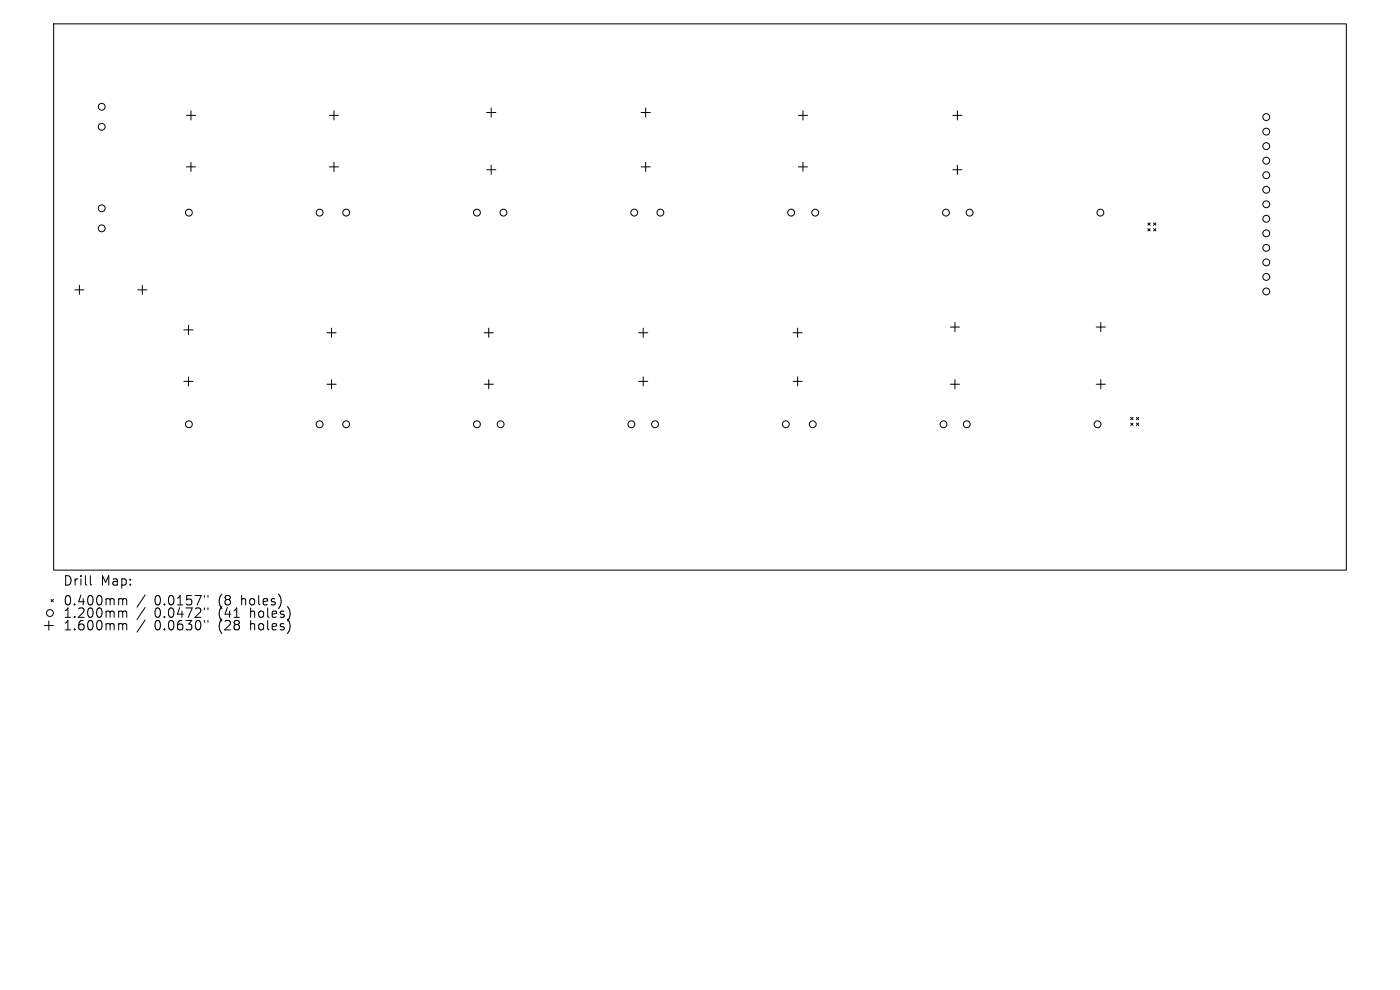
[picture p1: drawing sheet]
<svg xmlns="http://www.w3.org/2000/svg" width="297mm" height="210mm" viewBox="0 0 297 210" stroke-linecap="round" stroke-linejoin="round" font-family="sans-serif">
<defs><g id="words">
<g font-size="2.8">
<text x="13.3" y="124.5">Drill</text>
<text x="21.3" y="124.5">Map:</text>
<text x="13.3" y="128.7">0.400mm</text>
<text x="13.3" y="131.3">1.200mm</text>
<text x="32.8" y="128.7">0.0157&quot;</text>
<text x="32.8" y="131.3">0.0472&quot;</text>
<text x="46.5" y="128.7">(8</text>
<text x="46.5" y="131.3">(41</text>
<text x="51.5" y="128.7">holes)</text>
<text x="53.4" y="131.3">holes)</text>
<text x="13.3" y="134">1.600mm</text>
<text x="32.8" y="134">0.0630&quot;</text>
<text x="46.5" y="134">(28</text>
<text x="53.4" y="134">holes)</text>
</g>
</g></defs>
<g fill="none" stroke="#000" stroke-width=".21">
<path d="M11.4 5.1h274.2v115.8h-274.2zM39.5 24.5h2M39.5 35.4h2M40.5 23.5v1.9M40.5 34.4v2M69.9 24.5h1.9M69.9 35.4h1.9M70.8 23.5v1.9M70.8 34.4v2M103.2 23.9h2M103.2 36h2M104.2 22.9v1.9"/>
<path d="M104.2 35v2M136 35.4h1.9M136 23.9h1.9M137 22.9v1.9M137 34.4v2M169.4 24.5h1.9M169.4 35.4h1.9M170.3 23.5v1.9M170.3 34.4v2M202.1 24.5h2M202.1 36h2M203.1 23.5v1.9"/>
<path d="M203.1 35v2M243.5 47.3l.5 .5M243.5 48.5l.5 .5M244 47.3l-.5 .5M244 48.5l-.5 .5M244.7 48.5l.5 .5M244.7 47.3l.5 .5M245.2 47.3l-.5 .5M245.2 48.5l-.5 .5M15.9 61.5h1.9M16.8 60.5v2M29.2 61.5h2"/>
<path d="M30.2 60.5v2M39 70h2M40 69v2M40 79.9v2M69.3 70.6h2M70.3 69.6v2M102.7 70.6h2M103.7 69.6v2M135.5 70.6h1.9M136.5 69.6v2M136.5 79.9v2M168.2 70.6h2"/>
<path d="M169.2 69.6v2M169.2 79.9v2M201.6 69.4h2M202.6 68.4v1.9M232.6 69.4h1.9M233.5 68.4v1.9M39 80.9h2M69.3 81.5h2M70.3 80.5v2M102.7 81.5h2M103.7 80.5v2M135.5 80.9h1.9"/>
<path d="M168.2 80.9h2M201.6 81.5h2M202.6 80.5v2M232.6 81.5h1.9M233.5 80.5v2M239.9 88.5l.5 .5M239.9 89.8l.5 .4M240.4 88.5l-.5 .5M240.4 89.8l-.5 .4M241.1 89.8l.5 .4M241.1 88.5l.5 .5M241.6 88.5l-.5 .5"/>
<path d="M241.6 89.8l-.5 .4M9.4 132.7h1.9M10.4 131.7v2M10.8 127.2l.5 .4M11.3 127.2l-.5 .4M19.2 122.1v1.7l.3 .3M25.5 127l.4 .1 .1 .2M25.5 129.6h.2l.3 .3M25.5 132.3l.4 .1 .1 .2M26 127.3l.3-.3 .5 .1 .1 1.2M26 127.3v1M26 129.9v1.1"/>
<path d="M26 132.6v1M26 129.9l.3-.3 .5 .1 .1 1.3M26 132.6l.3-.3 .5 .1 .1 1.2M30.8 126.2l-1.7 2.6M30.8 128.9l-1.7 2.5M30.8 131.5l-1.7 2.6M43.4 126.3v.4M43.4 129v.3M43.4 131.6v.4M44.1 126.3v.4M44.1 129v.3M44.1 131.6v.4"/>
<circle cx="21.6" cy="26.9" r=".73"/>
<circle cx="21.6" cy="22.7" r=".73"/>
<circle cx="268.6" cy="34.1" r=".73"/>
<circle cx="268.6" cy="24.8" r=".73"/>
<circle cx="268.6" cy="27.9" r=".73"/>
<circle cx="268.6" cy="37.2" r=".73"/>
<circle cx="268.6" cy="31" r=".73"/>
<circle cx="21.6" cy="48.4" r=".73"/>
<circle cx="21.6" cy="44.2" r=".73"/>
<circle cx="40.1" cy="45.1" r=".73"/>
<circle cx="67.8" cy="45.1" r=".73"/>
<circle cx="73.4" cy="45.1" r=".73"/>
<circle cx="101.2" cy="45.1" r=".73"/>
<circle cx="106.8" cy="45.1" r=".73"/>
<circle cx="134.5" cy="45.1" r=".73"/>
<circle cx="140.1" cy="45.1" r=".73"/>
<circle cx="167.8" cy="45.1" r=".73"/>
<circle cx="172.9" cy="45.1" r=".73"/>
<circle cx="200.7" cy="45.1" r=".73"/>
<circle cx="205.7" cy="45.1" r=".73"/>
<circle cx="233.4" cy="45.1" r=".73"/>
<circle cx="268.6" cy="52.6" r=".73"/>
<circle cx="268.6" cy="43.3" r=".73"/>
<circle cx="268.6" cy="55.7" r=".73"/>
<circle cx="268.6" cy="46.4" r=".73"/>
<circle cx="268.6" cy="58.7" r=".73"/>
<circle cx="268.6" cy="49.5" r=".73"/>
<circle cx="268.6" cy="40.3" r=".73"/>
<circle cx="268.6" cy="61.8" r=".73"/>
<circle cx="40.1" cy="90" r=".73"/>
<circle cx="67.8" cy="90" r=".73"/>
<circle cx="73.4" cy="90" r=".73"/>
<circle cx="101.2" cy="90" r=".73"/>
<circle cx="106.2" cy="90" r=".73"/>
<circle cx="133.9" cy="90" r=".73"/>
<circle cx="139" cy="90" r=".73"/>
<circle cx="166.7" cy="90" r=".73"/>
<circle cx="172.4" cy="90" r=".73"/>
<circle cx="200.2" cy="90" r=".73"/>
<circle cx="205.1" cy="90" r=".73"/>
<circle cx="232.8" cy="90" r=".73"/>
<circle cx="10.6" cy="130" r=".73"/>
</g>
<use href="#words"/>
</svg>
